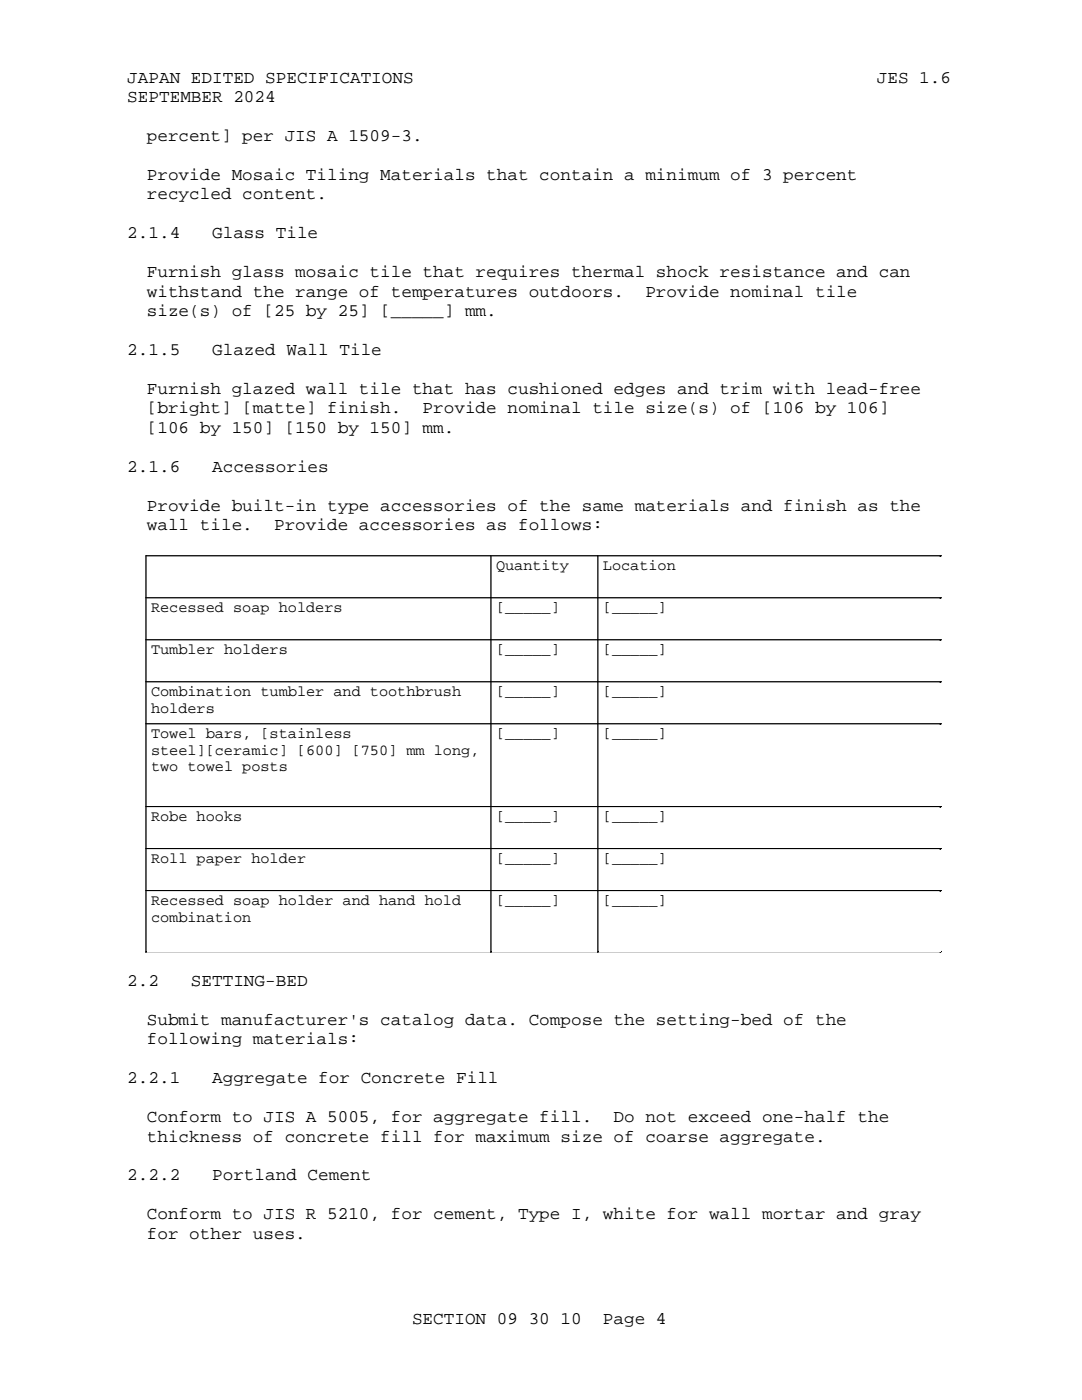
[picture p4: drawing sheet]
<svg xmlns="http://www.w3.org/2000/svg" width="216mm" height="279mm" viewBox="0 0 216 279" stroke-linecap="round" stroke-linejoin="round" font-family="sans-serif">
<defs><g id="words">
<g font-size="3.5">
<text x="25.4" y="16.5">JAPAN EDITED SPECIFICATIONS</text>
<text x="175" y="16.5">JES 1.6</text>
<text x="25.4" y="20.4">SEPTEMBER 2024</text>
<text x="29.3" y="28.2">percent] per</text>
<text x="56.8" y="28.2">JIS A 1509-3</text>
<text x="82.2" y="28.2">.</text>
<text x="29.3" y="35.9">Provide Mosaic Tiling Materials that contain a minimum of 3 percent</text>
<text x="29.3" y="39.8">recycled content.</text>
<text x="25.4" y="47.5">2.1.4</text>
<text x="42.3" y="47.5">Glass Tile</text>
<text x="29.3" y="55.3">Furnish glass mosaic tile that requires thermal shock resistance and can</text>
<text x="29.3" y="59.2">withstand the range of temperatures outdoors.</text>
<text x="128.8" y="59.2">Provide nominal tile</text>
<text x="29.3" y="63.1">size(s) of [25 by 25] [_____] mm.</text>
<text x="25.4" y="70.8">2.1.5</text>
<text x="42.3" y="70.8">Glazed Wall Tile</text>
<text x="29.3" y="78.6">Furnish glazed wall tile that has cushioned edges and trim with lead-free</text>
<text x="29.3" y="82.5">[bright] [matte] finish.</text>
<text x="84.3" y="82.5">Provide nominal tile size(s) of [106 by 106]</text>
<text x="29.3" y="86.4">[106 by 150] [150 by 150] mm.</text>
<text x="25.4" y="94.1">2.1.6</text>
<text x="42.3" y="94.1">Accessories</text>
<text x="29.3" y="101.9">Provide built-in type accessories of the same materials and finish as the</text>
<text x="29.3" y="105.7">wall tile.</text>
<text x="54.7" y="105.7">Provide accessories as follows:</text>
<text x="25.4" y="196.8">2.2</text>
<text x="38.1" y="196.8">SETTING-BED</text>
<text x="29.3" y="204.6">Submit manufacturer's catalog data. Compose the setting-bed of the</text>
<text x="29.3" y="208.4">following materials:</text>
<text x="25.4" y="216.2">2.2.1</text>
<text x="42.3" y="216.2">Aggregate for Concrete Fill</text>
<text x="29.3" y="223.9">Conform to</text>
<text x="29.3" y="227.8">thickness of concrete fill for maximum size of coarse aggregate.</text>
<text x="52.6" y="223.9">JIS A 5005</text>
<text x="73.7" y="223.9">, for aggregate fill.</text>
<text x="122.4" y="223.9">Do not exceed one-half the</text>
<text x="25.4" y="235.6">2.2.2</text>
<text x="42.3" y="235.6">Portland Cement</text>
<text x="29.3" y="243.3">Conform to</text>
<text x="52.6" y="243.3">JIS R 5210</text>
<text x="73.7" y="243.3">, for cement, Type I, white for wall mortar and gray</text>
<text x="29.3" y="247.2">for other uses.</text>
<text x="82.2" y="264.2">SECTION 09</text>
<text x="105.5" y="264.2">30</text>
<text x="111.8" y="264.2">10</text>
<text x="120.3" y="264.2">Page 4</text>
</g>
<g font-size="3">
<text x="99" y="113.8">Quantity</text>
<text x="120.3" y="113.8">Location</text>
<text x="30.1" y="122.2">Recessed soap holders</text>
<text x="99" y="122.2">[_____]</text>
<text x="120.3" y="122.2">[_____]</text>
<text x="30.1" y="130.6">Tumbler holders</text>
<text x="99" y="130.6">[_____]</text>
<text x="120.3" y="130.6">[_____]</text>
<text x="30.1" y="142.3">holders</text>
<text x="30.1" y="139">Combination tumbler and toothbrush</text>
<text x="99" y="139">[_____]</text>
<text x="120.3" y="139">[_____]</text>
<text x="30.1" y="147.4">Towel bars, [stainless</text>
<text x="99" y="147.4">[_____]</text>
<text x="120.3" y="147.4">[_____]</text>
<text x="30.1" y="150.7">steel][ceramic] [600] [750] mm long,</text>
<text x="30.1" y="154">two towel posts</text>
<text x="30.1" y="163.9">Robe hooks</text>
<text x="99" y="163.9">[_____]</text>
<text x="120.3" y="163.9">[_____]</text>
<text x="30.1" y="172.3">Roll paper holder</text>
<text x="99" y="172.3">[_____]</text>
<text x="120.3" y="172.3">[_____]</text>
<text x="30.1" y="183.9">combination</text>
<text x="30.1" y="180.6">Recessed soap holder and hand hold</text>
<text x="99" y="180.6">[_____]</text>
<text x="120.3" y="180.6">[_____]</text>
</g>
</g></defs>
<path d="M98 110.9h-68.9v8.4" fill="none" stroke="#000" stroke-width=".25"/>
<path d="M29.4 111.2h68.6v8.1h-68.6z" fill="#fff"/>
<path d="M119.3 110.9h-21.3v8.4" fill="none" stroke="#000" stroke-width=".25"/>
<path d="M98.2 111.2h21.1v8.1h-21.1z" fill="#fff"/>
<path d="M187.6 110.9v8.4M187.9 110.9h-68.6v8.4" fill="none" stroke="#000" stroke-width=".25"/>
<path d="M119.5 111.2h68.1v8.1h-68.1z" fill="#fff"/>
<path d="M98 119.3h-68.9v8.4" fill="none" stroke="#000" stroke-width=".25"/>
<path d="M29.4 119.5h68.6v8.2h-68.6z" fill="#fff"/>
<path d="M119.3 119.3h-21.3v8.4" fill="none" stroke="#000" stroke-width=".25"/>
<path d="M98.2 119.5h21.1v8.2h-21.1z" fill="#fff"/>
<path d="M187.6 119.3v8.4M187.9 119.3h-68.6v8.4" fill="none" stroke="#000" stroke-width=".25"/>
<path d="M119.5 119.5h68.1v8.2h-68.1z" fill="#fff"/>
<path d="M98 127.7h-68.9v8.4" fill="none" stroke="#000" stroke-width=".25"/>
<path d="M29.4 127.9h68.6v8.2h-68.6z" fill="#fff"/>
<path d="M119.3 127.7h-21.3v8.4" fill="none" stroke="#000" stroke-width=".25"/>
<path d="M98.2 127.9h21.1v8.2h-21.1z" fill="#fff"/>
<path d="M187.6 127.7v8.4M187.9 127.7h-68.6v8.4" fill="none" stroke="#000" stroke-width=".25"/>
<path d="M119.5 127.9h68.1v8.2h-68.1z" fill="#fff"/>
<path d="M98 136.1h-68.9v8.3" fill="none" stroke="#000" stroke-width=".25"/>
<path d="M29.4 136.3h68.6v8.1h-68.6z" fill="#fff"/>
<path d="M119.3 136.1h-21.3v8.3" fill="none" stroke="#000" stroke-width=".25"/>
<path d="M98.2 136.3h21.1v8.1h-21.1z" fill="#fff"/>
<path d="M187.6 136.1v8.3M187.9 136.1h-68.6v8.3" fill="none" stroke="#000" stroke-width=".25"/>
<path d="M119.5 136.3h68.1v8.1h-68.1z" fill="#fff"/>
<path d="M98 144.4h-68.9v16.6" fill="none" stroke="#000" stroke-width=".25"/>
<path d="M29.4 144.7h68.6v16.3h-68.6z" fill="#fff"/>
<path d="M119.3 144.4h-21.3v16.6" fill="none" stroke="#000" stroke-width=".25"/>
<path d="M98.2 144.7h21.1v16.3h-21.1z" fill="#fff"/>
<path d="M187.6 144.4v16.6M187.9 144.4h-68.6v16.6" fill="none" stroke="#000" stroke-width=".25"/>
<path d="M119.5 144.7h68.1v16.3h-68.1z" fill="#fff"/>
<path d="M98 161h-68.9v8.3" fill="none" stroke="#000" stroke-width=".25"/>
<path d="M29.4 161.2h68.6v8.1h-68.6z" fill="#fff"/>
<path d="M119.3 161h-21.3v8.3" fill="none" stroke="#000" stroke-width=".25"/>
<path d="M98.2 161.2h21.1v8.1h-21.1z" fill="#fff"/>
<path d="M187.6 161v8.3M187.9 161h-68.6v8.3" fill="none" stroke="#000" stroke-width=".25"/>
<path d="M119.5 161.2h68.1v8.1h-68.1z" fill="#fff"/>
<path d="M98 169.3h-68.9v8.4" fill="none" stroke="#000" stroke-width=".25"/>
<path d="M29.4 169.6h68.6v8.1h-68.6z" fill="#fff"/>
<path d="M119.3 169.3h-21.3v8.4" fill="none" stroke="#000" stroke-width=".25"/>
<path d="M98.2 169.6h21.1v8.1h-21.1z" fill="#fff"/>
<path d="M187.6 169.3v8.4M187.9 169.3h-68.6v8.4" fill="none" stroke="#000" stroke-width=".25"/>
<path d="M119.5 169.6h68.1v8.1h-68.1z" fill="#fff"/>
<path d="M98 177.7h-68.9v12.5M29.1 189.9h68.9" fill="none" stroke="#000" stroke-width=".25"/>
<path d="M29.4 178h68.6v11.9h-68.6z" fill="#fff"/>
<path d="M119.3 177.7h-21.3v12.5M98 189.9h21.3" fill="none" stroke="#000" stroke-width=".25"/>
<path d="M98.2 178h21.1v11.9h-21.1z" fill="#fff"/>
<path d="M187.6 177.7v12.5M187.9 177.7h-68.6v12.5M119.3 189.9h68.6" fill="none" stroke="#000" stroke-width=".25"/>
<g fill="#fff">
<path d="M119.5 178h68.1v11.9h-68.1z"/>
<path d="M25.4 194h12.7v3.7h-12.7z"/>
<path d="M38.1 194h23.3v3.7h-23.3z"/>
<path d="M29.3 201.8h141.8v3.7h-141.8z"/>
<path d="M29.3 205.7h42.3v3.7h-42.3z"/>
<path d="M25.4 213.4h16.9v3.8h-16.9z"/>
<path d="M42.3 213.4h57.2v3.8h-57.2z"/>
<path d="M29.3 221.2h23.3v3.7h-23.3z"/>
<path d="M52.6 221.2h21.1v3.7h-21.1z"/>
<path d="M73.7 221.2h105.9v3.7h-105.9z"/>
<path d="M29.3 225.1h135.5v3.7h-135.5z"/>
<path d="M25.4 232.8h16.9v3.8h-16.9z"/>
<path d="M42.3 232.8h31.8v3.8h-31.8z"/>
<path d="M29.3 240.6h23.3v3.7h-23.3z"/>
<path d="M52.6 240.6h21.1v3.7h-21.1z"/>
<path d="M73.7 240.6h112.2v3.7h-112.2z"/>
<path d="M29.3 244.5h31.7v3.7h-31.7z"/>
<path d="M82.2 261.4h50.8v3.7h-50.8z"/>
</g>
<use href="#words"/>
</svg>
